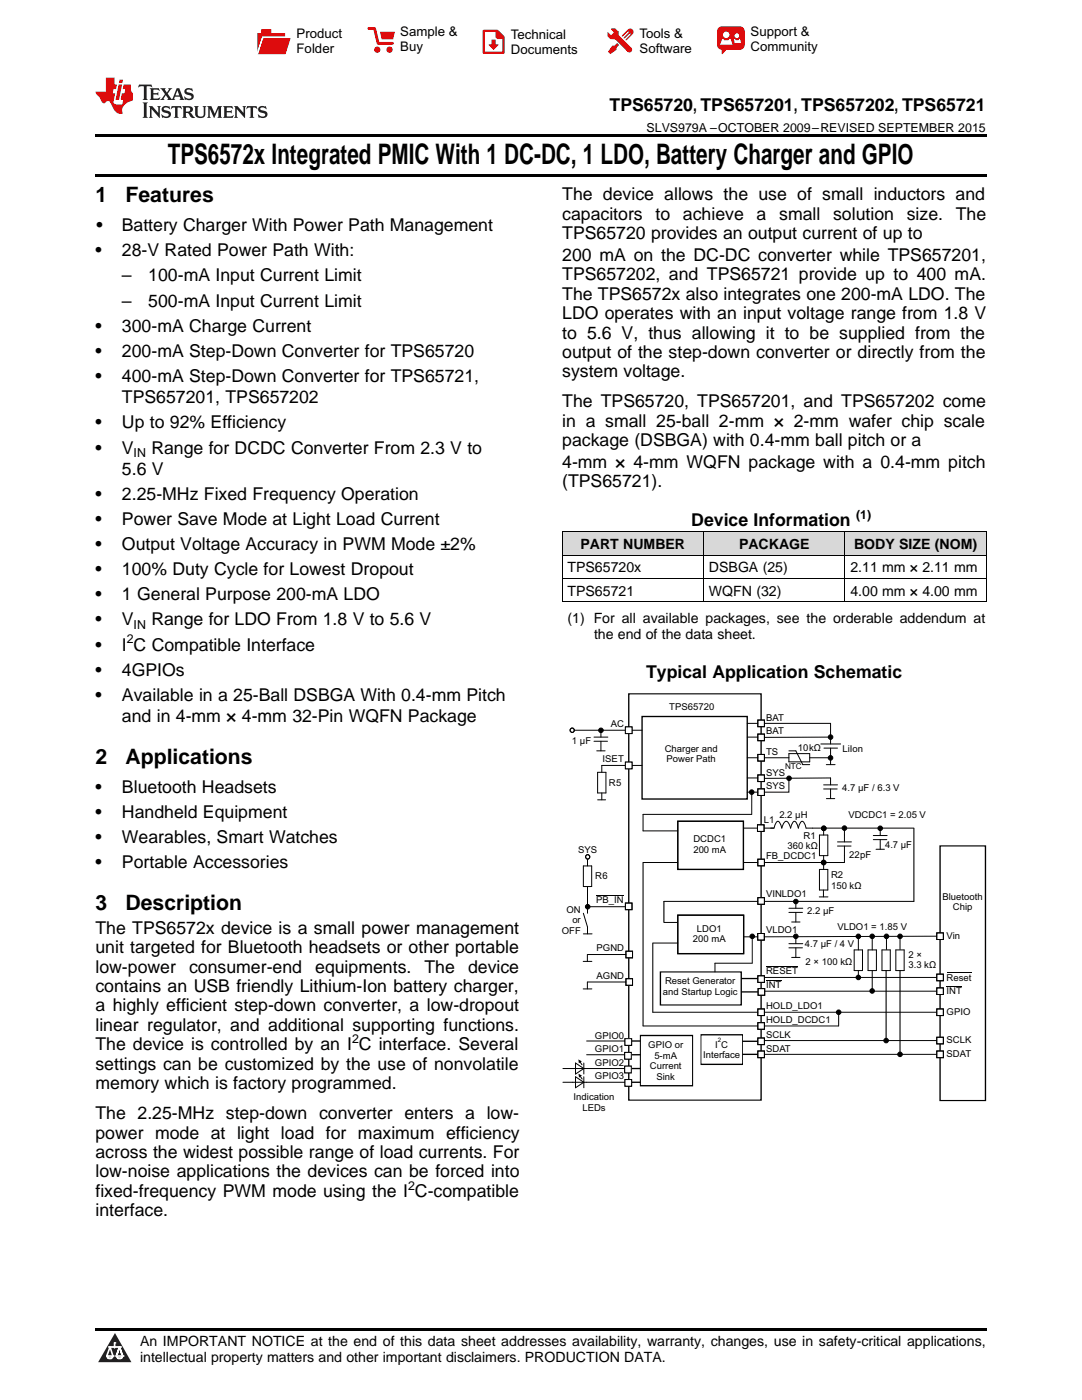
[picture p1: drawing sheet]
<svg xmlns="http://www.w3.org/2000/svg" width="216mm" height="279mm" viewBox="0 0 216 279" stroke-linecap="round" stroke-linejoin="round" font-family="sans-serif">
<defs><g id="words">
<text font-size="5.6" x="33.5" y="32.8">TPS6572x Integrated PMIC With 1 DC-DC, 1 LDO, Battery Charger and GPIO</text>
<g font-size="4.2">
<text x="19" y="40.4">1</text>
<text x="25" y="40.4">Features</text>
<text x="19" y="152.5">2</text>
<text x="25" y="152.5">Applications</text>
<text x="19" y="181.7">3</text>
<text x="25" y="181.7">Description</text>
</g>
<g font-size="3.5">
<text x="121.6" y="22.2">TPS65720, TPS657201, TPS657202, TPS65721</text>
<text x="112.2" y="40">The device allows the use of small inductors and</text>
<text x="19.2" y="46.1">•</text>
<text x="24.3" y="46.1">Battery Charger With Power Path Management</text>
<text x="112.2" y="43.9">capacitors</text>
<text x="112.2" y="47.8">TPS65720 provides an output current of up to</text>
<text x="130.8" y="43.9">to</text>
<text x="136.3" y="43.9">achieve</text>
<text x="151" y="43.9">a</text>
<text x="155.5" y="43.9">small</text>
<text x="166.2" y="43.9">solution</text>
<text x="180.9" y="43.9">size.</text>
<text x="190.7" y="43.9">The</text>
<text x="19" y="51.1">•</text>
<text x="24.3" y="51.1">28-V Rated Power Path With:</text>
<text x="112.2" y="52">200 mA on the DC-DC converter while TPS657201,</text>
<text x="24.3" y="56.2">–</text>
<text x="29.6" y="56.2">100-mA Input Current Limit</text>
<text x="112.2" y="55.9">TPS657202, and TPS65721 provide up to 400 mA.</text>
<text x="112.2" y="59.8">The TPS6572x also integrates one 200-mA LDO. The</text>
<text x="24.3" y="61.2">–</text>
<text x="29.6" y="61.2">500-mA Input Current Limit</text>
<text x="112.2" y="63.7">LDO operates with an input voltage range from 1.8 V</text>
<text x="19" y="66.3">•</text>
<text x="19" y="71.3">•</text>
<text x="24.3" y="66.3">300-mA Charge Current</text>
<text x="24.3" y="71.3">200-mA Step-Down Converter for TPS65720</text>
<text x="112.2" y="67.6">to 5.6 V, thus allowing it to be supplied from the</text>
<text x="112.2" y="71.4">output of the step-down converter or directly from the</text>
<text x="19" y="76.3">•</text>
<text x="24.3" y="76.3">400-mA Step-Down Converter for TPS65721,</text>
<text x="112.2" y="75.3">system voltage.</text>
<text x="24.3" y="80.5">TPS657201, TPS657202</text>
<text x="112.2" y="81.3">The TPS65720, TPS657201, and TPS657202 come</text>
<text x="19" y="85.5">•</text>
<text x="24.3" y="85.5">Up to 92% Efficiency</text>
<text x="112.2" y="85.2">in a small 25-ball 2-mm × 2-mm wafer chip scale</text>
<text x="112.2" y="89">package (DSBGA) with 0.4-mm ball pitch or a</text>
<text x="19" y="90.5">•</text>
<text x="24.3" y="90.5">V</text>
<text x="24.3" y="94.8">5.6 V</text>
<text x="30.2" y="90.5">Range for DCDC Converter From 2.3 V to</text>
<text x="112.2" y="93.3">4-mm × 4-mm WQFN package with a 0.4-mm pitch</text>
<text x="19" y="99.8">•</text>
<text x="24.3" y="99.8">2.25-MHz Fixed Frequency Operation</text>
<text x="112.2" y="97.2">(TPS65721).</text>
<text x="19" y="104.8">•</text>
<text x="24.3" y="104.8">Power Save Mode at Light Load Current</text>
<text x="137.9" y="104.9">Device Information</text>
<text x="19" y="109.8">•</text>
<text x="24.3" y="109.8">Output Voltage Accuracy in PWM Mode ±2%</text>
<text x="19" y="114.8">•</text>
<text x="19" y="119.8">•</text>
<text x="24.3" y="114.8">100% Duty Cycle for Lowest Dropout</text>
<text x="24.3" y="119.8">1 General Purpose 200-mA LDO</text>
<text x="19" y="124.8">•</text>
<text x="24.3" y="124.8">V</text>
<text x="30.2" y="124.8">Range for LDO From 1.8 V to 5.6 V</text>
<text x="19" y="129.8">•</text>
<text x="24.3" y="129.8">I C Compatible Interface</text>
<text x="19" y="134.8">•</text>
<text x="24.3" y="134.8">4GPIOs</text>
<text x="128.9" y="135.3">Typical Application Schematic</text>
<text x="19" y="139.8">•</text>
<text x="24.3" y="139.8">Available in a 25-Ball DSBGA With 0.4-mm Pitch</text>
<text x="24.3" y="144.1">and in 4-mm × 4-mm 32-Pin WQFN Package</text>
<text x="19" y="158.2">•</text>
<text x="24.3" y="158.2">Bluetooth Headsets</text>
<text x="19" y="163.2">•</text>
<text x="24.3" y="163.2">Handheld Equipment</text>
<text x="19" y="168.2">•</text>
<text x="19" y="173.2">•</text>
<text x="24.3" y="168.2">Wearables, Smart Watches</text>
<text x="24.3" y="173.2">Portable Accessories</text>
<text x="19" y="186.3">The TPS6572x device is a small power management</text>
<text x="19" y="190.2">unit targeted for Bluetooth headsets or other portable</text>
<text x="19" y="194.1">low-power</text>
<text x="19" y="198">contains an USB friendly Lithium-Ion battery charger,</text>
<text x="37.7" y="194.1">consumer-end</text>
<text x="62.9" y="194.1">equipments.</text>
<text x="84.7" y="194.1">The</text>
<text x="93.4" y="194.1">device</text>
<text x="19" y="201.9">a highly efficient step-down converter, a low-dropout</text>
<text x="19" y="205.7">linear regulator, and additional supporting functions.</text>
<text x="19" y="209.6">The device is controlled by an I C interface. Several</text>
<text x="19" y="213.5">settings can be customized by the use of nonvolatile</text>
<text x="19" y="217.4">memory which is factory programmed.</text>
<text x="19" y="223.3">The 2.25-MHz step-down converter enters a low-</text>
<text x="19" y="227.2">power mode at light load for maximum efficiency</text>
<text x="19" y="231.1">across the widest possible range of load currents. For</text>
<text x="19" y="235">low-noise applications the devices can be forced into</text>
<text x="19" y="238.9">fixed-frequency PWM mode using the I C-compatible</text>
<text x="19" y="242.7">interface.</text>
</g>
<g font-size="2.8">
<text x="115.8" y="109.6">PART NUMBER</text>
<text x="147.5" y="109.6">PACKAGE</text>
<text x="170.4" y="109.6">BODY SIZE (NOM)</text>
<text x="113.2" y="114.2">TPS65720x</text>
<text x="113.2" y="118.9">TPS65721</text>
<text x="141.5" y="114.2">DSBGA (25)</text>
<text x="141.5" y="118.9">WQFN (32)</text>
<text x="169.7" y="114.2">2.11 mm × 2.11 mm</text>
<text x="169.7" y="118.9">4.00 mm × 4.00 mm</text>
<text x="113.2" y="124.4">(1) For all available packages, see the orderable addendum at</text>
<text x="118.5" y="127.6">the end of the data sheet.</text>
<text x="27.9" y="268.6">An IMPORTANT NOTICE at the end of this data sheet addresses availability, warranty, changes, use in safety-critical applications,</text>
<text x="27.9" y="271.8">intellectual property matters and other important disclaimers. PRODUCTION DATA.</text>
</g>
<g font-size="2.6">
<text x="59.2" y="7.6">Product</text>
<text x="59.2" y="10.6">Folder</text>
<text x="79.9" y="7.3">Sample &amp;</text>
<text x="79.9" y="10.2">Buy</text>
<text x="101.9" y="7.8">Technical</text>
<text x="101.9" y="10.8">Documents</text>
<text x="127.6" y="7.6">Tools &amp;</text>
<text x="127.6" y="10.6">Software</text>
<text x="149.8" y="7.2">Support &amp;</text>
<text x="149.8" y="10.2">Community</text>
</g>
<g font-size="2.5">
<text x="129" y="26.3">SLVS979A –OCTOBER 2009–REVISED SEPTEMBER 2015</text>
<text x="26.7" y="91.2">IN</text>
<text x="170.8" y="103.5">(1)</text>
<text x="26.7" y="125.5">IN</text>
<text x="25.3" y="128.4">2</text>
<text x="70.2" y="208.2">2</text>
<text x="81.4" y="237.5">2</text>
</g>
<g font-size="1.9">
<text x="133.6" y="141.7">TPS65720</text>
<text x="152.9" y="143.8">BAT</text>
<text x="114.1" y="148.5">1 µF</text>
<text x="121.9" y="145.1">AC</text>
<text x="132.6" y="150">Charger and</text>
<text x="152.9" y="146.6">BAT</text>
<text x="159.2" y="149.9">10kΩ</text>
<text x="120.3" y="152.1">ISET</text>
<text x="133" y="152.1">Power Path</text>
<text x="152.9" y="150.6">TS</text>
<text x="152.9" y="154.9">SYS</text>
<text x="168.1" y="150.1">LiIon</text>
<text x="121.5" y="156.8">R5</text>
<text x="152.9" y="157.5">SYS</text>
<text x="168.1" y="157.8">4.7 µF / 6.3 V</text>
<text x="152.4" y="164.3">L1</text>
<text x="155.5" y="163.2">2.2 µH</text>
<text x="160.3" y="167.5">R1</text>
<text x="169.3" y="163.3">VDCDC1 = 2.05 V</text>
<text x="115.4" y="170.3">SYS</text>
<text x="138.4" y="170.2">200 mA</text>
<text x="138.4" y="168.1">DCDC1</text>
<text x="152.9" y="171.5">FB_DCDC1</text>
<text x="157.1" y="169.4">360 kΩ</text>
<text x="169.4" y="171.2">22pF</text>
<text x="176.6" y="169.3">4.7 µF</text>
<text x="118.8" y="175.5">R6</text>
<text x="152.9" y="179">VINLDO1</text>
<text x="165.8" y="175.3">R2</text>
<text x="165.8" y="177.4">150 kΩ</text>
<text x="188.1" y="179.6">Bluetooth</text>
<text x="113" y="182.2">ON</text>
<text x="114.2" y="184.3">or</text>
<text x="118.9" y="180.3">PB_IN</text>
<text x="139.1" y="186">LDO1</text>
<text x="161.1" y="182.5">2.2 µF</text>
<text x="167.1" y="185.7">VLDO1 = 1.85 V</text>
<text x="190.1" y="181.7">Chip</text>
<text x="112.1" y="186.4">OFF</text>
<text x="119.1" y="189.9">PGND</text>
<text x="138.3" y="188.1">200 mA</text>
<text x="152.9" y="186.3">VLDO1</text>
<text x="160.6" y="188.9">4.7 µF / 4 V</text>
<text x="181.3" y="191.2">2 ×</text>
<text x="188.9" y="187.4">Vin</text>
<text x="119.1" y="195.4">AGND</text>
<text x="132.7" y="196.4">Reset Generator</text>
<text x="152.9" y="194.4">RESET</text>
<text x="152.9" y="197.1">INT</text>
<text x="160.8" y="192.5">2 × 100 kΩ</text>
<text x="181.3" y="193.3">3.3 kΩ</text>
<text x="188.9" y="195.7">Reset</text>
<text x="132.3" y="198.5">and Startup Logic</text>
<text x="152.9" y="201.4">HOLD_LDO1</text>
<text x="188.9" y="198.5">INT</text>
<text x="188.9" y="202.5">GPIO</text>
<text x="118.7" y="207.3">GPIO0</text>
<text x="129.4" y="209.2">GPIO or</text>
<text x="142.7" y="209.1">I C</text>
<text x="152.9" y="207.2">SCLK</text>
<text x="152.9" y="210">SDAT</text>
<text x="152.9" y="204.1">HOLD_DCDC1</text>
<text x="188.9" y="208.1">SCLK</text>
<text x="118.7" y="210">GPIO1</text>
<text x="118.7" y="212.8">GPIO2</text>
<text x="118.7" y="215.3">GPIO3</text>
<text x="129.7" y="213.4">Current</text>
<text x="130.6" y="211.3">5-mA</text>
<text x="131" y="215.5">Sink</text>
<text x="140.3" y="211.2">Interface</text>
<text x="188.9" y="210.9">SDAT</text>
<text x="114.5" y="219.6">Indication</text>
<text x="116.2" y="221.7">LEDs</text>
</g>
<text font-size="1.6" x="156.7" y="153.5">NTC</text>
<text font-size="1.2" x="143.3" y="207.9">2</text>
</g></defs>
<g fill="#d8d8d8">
<path d="M112.2 106.2h28.2v4.6h-28.2z"/>
<path d="M140.4 106.2h28.2v4.6h-28.2z"/>
<path d="M168.6 106.2h28.2v4.6h-28.2z"/>
</g>
<path d="M22.9 266l3.3 5.9h-6.6z" fill="#231f20"/>
<path d="M21.3 270.6h1.2l-.3 .5h-.3a.53 .53 0 0 1-.6-.5z" fill-rule="evenodd" fill="#fff"/>
<path d="M21.3 270.6h1.2l-.3 .5h-.3a.53 .53 0 0 1-.6-.5z" fill="none" stroke="#231f20" stroke-width=".33"/>
<path d="M21.3 270.6l1.2 .1-.3 .4h-.5z" fill="none" stroke="#fff" stroke-width=".33"/>
<path d="M22.9 268.9h.1" fill="none" stroke="#fff" stroke-width=".33"/>
<path d="M22.9 268v.9z" fill="#fff"/>
<path d="M22.9 268v.9z" fill="none" stroke="#fff" stroke-width=".33"/>
<circle cx="22.9" cy="268" r=".16" fill="#fff"/>
<path d="M21.8 268.8h.1" fill="none" stroke="#fff" stroke-width=".33"/>
<path d="M21.8 268.8h2.2z" fill="#fff"/>
<path d="M21.8 268.8h2.2z" fill="none" stroke="#fff" stroke-width=".33"/>
<circle cx="24" cy="268.8" r=".16" fill="#fff"/>
<path d="M23.2 270.6h.1" fill="none" stroke="#fff" stroke-width=".33"/>
<path d="M23.8 268.8l-.6 1.8z" fill="#fff"/>
<path d="M23.8 268.8l-.6 1.8z" fill="none" stroke="#fff" stroke-width=".33"/>
<path d="M23.8 268.8l.7 1.8z" fill="#fff"/>
<path d="M23.8 268.8l.7 1.8z" fill="none" stroke="#fff" stroke-width=".33"/>
<path d="M24.4 270.6h.1" fill="none" stroke="#fff" stroke-width=".33"/>
<circle cx="21.3" cy="270.6" r=".16" fill="#fff"/>
<path d="M22 268.8l-.7 1.8z" fill="#fff"/>
<path d="M22 268.8l-.7 1.8z" fill="none" stroke="#fff" stroke-width=".33"/>
<path d="M22 268.8l.5 1.8z" fill="#fff"/>
<path d="M22 268.8l.5 1.8z" fill="none" stroke="#fff" stroke-width=".33"/>
<circle cx="22.5" cy="270.6" r=".16" fill="#fff"/>
<path d="M23.3 270.6h1.2a.63 .63 0 0 1-.6 .5 .63 .63 0 0 1-.6-.5z" fill-rule="evenodd" fill="#fff"/>
<path d="M23.3 270.6h1.2a.63 .63 0 0 1-.6 .5 .63 .63 0 0 1-.6-.5z" fill="none" stroke="#231f20" stroke-width=".33"/>
<path d="M23.3 270.6h1.2l-.4 .5h-.5z" fill="none" stroke="#fff" stroke-width=".33"/>
<path d="M23.2 270.6h.1" fill="none" stroke="#fff" stroke-width=".33"/>
<circle cx="24.5" cy="270.6" r=".16" fill="#fff"/>
<path d="M19 265.1h177.8v.5h-177.8z" fill="#000"/>
<path d="M125.5 138.5h26.4v81.1h-26.4z" fill-rule="evenodd" fill="#fff"/>
<path d="M125.5 138.5h26.4v81.1h-26.4z" fill="none" stroke="#000" stroke-width=".25"/>
<path d="M187.6 168.8h9v50.8h-9z" fill-rule="evenodd" fill="#fff"/>
<path d="M187.6 168.8h9v50.8h-9z" fill="none" stroke="#000" stroke-width=".25"/>
<path d="M168.4 165.3h14" fill="none" stroke="#000" stroke-width=".2"/>
<path d="M151.2 146.5h1.3v1.3h-1.3z" fill-rule="evenodd" fill="#fff"/>
<path d="M151.2 146.5h1.3v1.3h-1.3z" fill="none" stroke="#000" stroke-width=".2"/>
<path d="M151.2 154.7h1.3v1.3h-1.3z" fill-rule="evenodd" fill="#fff"/>
<path d="M151.2 154.7h1.3v1.3h-1.3zM152.5 147.2l13.2-.1v1.4M163.8 148.5h3.9M164.3 156.6h2.8M164.3 157.5h2.7M164.4 149.3h2.7M164.9 152.6h1.7M164.9 159.4h1.7M165.7 149.3v3.3M165.7 155.3v1.3" fill="none" stroke="#000" stroke-width=".2"/>
<path d="M151.2 150.6h1.3v1.3h-1.3z" fill-rule="evenodd" fill="#fff"/>
<path d="M151.2 150.6h1.3v1.3h-1.3zM152.5 151.2h4.9M157.4 150.4h4.2v1.6h-4.2zM157.4 149.8h1.4l1.4 2.8h1.4M161.6 151.2h4.1" fill="none" stroke="#000" stroke-width=".2"/>
<path d="M124.8 145.1h1.3v1.3h-1.3z" fill-rule="evenodd" fill="#fff"/>
<path d="M124.8 145.1h1.3v1.3h-1.3z" fill="none" stroke="#000" stroke-width=".2"/>
<path d="M124.8 152.1h1.3v1.3h-1.3z" fill-rule="evenodd" fill="#fff"/>
<path d="M114.1 145.7h10.7M119.2 154.1h1.7v4.2h-1.7zM119.2 159.6h1.6M120.1 158.3v1.3M124.8 152.8h-4.7v1.3M124.8 152.1h1.3v1.3h-1.3z" fill="none" stroke="#000" stroke-width=".2"/>
<path d="M151.2 186.3h1.3v1.3h-1.3z" fill-rule="evenodd" fill="#fff"/>
<path d="M151.2 186.3h1.3v1.3h-1.3zM187.6 186.8l-35.1 .2" fill="none" stroke="#000" stroke-width=".2"/>
<path d="M124.8 180.2h1.3v1.3h-1.3z" fill-rule="evenodd" fill="#fff"/>
<path d="M116.4 172.8h1.7v4.1h-1.7zM117.2 171.4v1.4M117.2 177v5.3M116.4 182.3l.8 2.7M117.2 181h7.6M124.8 180.2h1.3v1.3h-1.3z" fill="none" stroke="#000" stroke-width=".2"/>
<circle cx="117.3" cy="171" r=".43" fill="#fff"/>
<g fill="none" stroke="#000" stroke-width=".2">
<path d="M118.9 178.7h5.5"/>
<circle cx="117.3" cy="171" r=".43"/>
</g>
<path d="M151.2 194.7h1.3v1.4h-1.3z" fill-rule="evenodd" fill="#fff"/>
<path d="M151.2 194.7h1.3v1.4h-1.3zM152.6 195.1h35M152.9 192.8h6.3" fill="none" stroke="#000" stroke-width=".2"/>
<path d="M151.2 207.2h1.3v1.3h-1.3z" fill-rule="evenodd" fill="#fff"/>
<path d="M151.2 207.2h1.3v1.3h-1.3zM152.5 207.7h35.3" fill="none" stroke="#000" stroke-width=".2"/>
<path d="M151.3 197.3h1.3v1.3h-1.3z" fill-rule="evenodd" fill="#fff"/>
<path d="M151.3 197.3h1.3v1.3h-1.3zM152.6 197.8h34.9" fill="none" stroke="#000" stroke-width=".2"/>
<path d="M135.2 182.6h13.2v7.7h-13.2z" fill-rule="evenodd" fill="#fff"/>
<path d="M135.2 182.6h13.2v7.7h-13.2zM148.4 187h2.8" fill="none" stroke="#000" stroke-width=".2"/>
<path d="M135.2 182.6h13.2v7.7h-13.2z" fill="none" stroke="#000" stroke-width=".27"/>
<path d="M151.2 143.7h1.3v1.3h-1.3z" fill-rule="evenodd" fill="#fff"/>
<path d="M151.2 143.7h1.3v1.3h-1.3zM152.5 144.4h13.2v2.7M165.7 155.3h-13.1" fill="none" stroke="#000" stroke-width=".2"/>
<circle cx="114.2" cy="145.7" r=".43" fill="#fff"/>
<g fill="none" stroke="#000" stroke-width=".2">
<path d="M152.5 210.4h35.2"/>
<circle cx="114.2" cy="145.7" r=".43"/>
</g>
<path d="M151.2 209.7h1.3v1.4h-1.3z" fill-rule="evenodd" fill="#fff"/>
<path d="M124.8 145.7h3.3M124.8 152.8h3.3M149.1 147.1h2.1M149.1 151.2h2.1M149.1 155.3h2.1M149.1 144.4h2.1M153.8 165.3h.5M154.5 165.3l.2-.7 .4-.7h.2l.3 .3 .4 1.1 .2-.7 .5-.7h.3l.3 .3 .5 1.1 .2-.7 .4-.7h.2l.3 .3 .4 1.1 .2-.7 .5-.7h.2l.2 .3 .4 1.1h1.4M152.9 195.6h3M151.2 209.7h1.3v1.4h-1.3z" fill="none" stroke="#000" stroke-width=".2"/>
<path d="M128.1 143h21v16.5h-21z" fill="none" stroke="#000" stroke-width=".27"/>
<path d="M151.2 171.5h1.3v1.3h-1.3z" fill-rule="evenodd" fill="#fff"/>
<path d="M151.2 171.5h1.3v1.3h-1.3z" fill="none" stroke="#000" stroke-width=".2"/>
<path d="M151.1 164.6h1.4v1.3h-1.4z" fill-rule="evenodd" fill="#fff"/>
<path d="M151.1 164.6h1.4v1.3h-1.4zM152.5 165.3h1.9M152.5 172.1h16" fill="none" stroke="#000" stroke-width=".2"/>
<path d="M135.2 163.9h13.1v9.6h-13.1z" fill-rule="evenodd" fill="#fff"/>
<path d="M135.2 163.9h13.1v9.6h-13.1zM148.3 165.3h2.8M148.4 172.1h2.8M162.2 165.3h6.2" fill="none" stroke="#000" stroke-width=".2"/>
<path d="M135.2 163.9h13.1v9.6h-13.1z" fill="none" stroke="#000" stroke-width=".27"/>
<path d="M151.2 179.1h1.3v1.4h-1.3z" fill-rule="evenodd" fill="#fff"/>
<path d="M165.7 157.5v1.9M151.2 179.1h1.3v1.4h-1.3z" fill="none" stroke="#000" stroke-width=".2"/>
<path d="M151.2 157.4h1.3v1.4h-1.3z" fill-rule="evenodd" fill="#fff"/>
<path d="M149.1 158.1h2.1M150 158.1v4.4M151.2 157.4h1.3v1.4h-1.3zM157.4 155.2v2.9h-4.9" fill="none" stroke="#000" stroke-width=".2"/>
<path d="M124.7 207.3h1.3v1.3h-1.3z" fill-rule="evenodd" fill="#fff"/>
<path d="M124.7 207.3h1.3v1.3h-1.3z" fill="none" stroke="#000" stroke-width=".2"/>
<path d="M124.7 212.8h1.3v1.3h-1.3z" fill-rule="evenodd" fill="#fff"/>
<path d="M124.7 212.8h1.3v1.3h-1.3z" fill="none" stroke="#000" stroke-width=".2"/>
<path d="M124.7 210h1.3v1.4h-1.3z" fill-rule="evenodd" fill="#fff"/>
<path d="M124.7 210h1.3v1.4h-1.3z" fill="none" stroke="#000" stroke-width=".2"/>
<path d="M124.7 215.4h1.3v1.4h-1.3z" fill-rule="evenodd" fill="#fff"/>
<path d="M150 162.5h-21.7v3.3h6.9M147.9 195.3h3.3M117.1 207.8h10.7M117.1 210.5h10.7M117.1 213.2h10.7M117.1 216h10.7M124.7 215.4h1.3v1.4h-1.3zM148.2 207.8h3M148.2 210.4h3" fill="none" stroke="#000" stroke-width=".2"/>
<path d="M131.8 194h16.1v6.6h-16.1zM127.8 206.7h10.4v10h-10.4z" fill="none" stroke="#000" stroke-width=".24"/>
<path d="M139.9 206.5h8.3v5.9h-8.3z" fill="none" stroke="#000" stroke-width=".21"/>
<path d="M124.9 189.8h1.3v1.4h-1.3z" fill-rule="evenodd" fill="#fff"/>
<path d="M124.9 189.8h1.3v1.4h-1.3z" fill="none" stroke="#000" stroke-width=".2"/>
<path d="M124.9 195.3h1.3v1.3h-1.3z" fill-rule="evenodd" fill="#fff"/>
<g fill="none" stroke="#000" stroke-width=".2">
<path d="M118.5 147.1h2.8M118.5 147.9h2.7M119.1 149.8h1.6M119.9 145.7v1.4M119.9 147.9v1.9M174.3 166.7h2.7M174.3 167.6h2.7M174.8 169.5h1.7M175.6 165.4v1.3M175.6 167.6v1.9M116.4 191.9h1.7M116.4 197.4h1.7"/>
<path d="M116.4 186.4h1.7M117.2 190.5v1.4M117.2 196v1.4M117.2 185v1.4M117.2 190.5h7.7M117.2 196h7.7M124.9 195.3h1.3v1.3h-1.3zM157.4 188.3h2.8M157.4 189.2h2.7M158 191.1h1.6M158.8 187v1.3M158.8 189.2v1.9"/>
</g>
<path d="M151.2 201.4h1.3v1.3h-1.3z" fill-rule="evenodd" fill="#fff"/>
<path d="M151.2 201.4h1.3v1.3h-1.3z" fill="none" stroke="#000" stroke-width=".2"/>
<path d="M151.2 204.1h1.3v1.3h-1.3z" fill-rule="evenodd" fill="#fff"/>
<g fill="none" stroke="#000" stroke-width=".2">
<path d="M128.3 172.1h6.9M128.3 172.2v32.5M151.2 179.9h-18.7v4.1M158.8 179.9v1.4M163.5 179h1.7M163.5 166.6h1.7v4.2h-1.7zM163.5 173.5h1.7v4.1h-1.7zM164.3 177.6v1.4M164.3 165.3v1.3M164.3 170.8v2.7M182.4 165.3v14.6h-29.9M130.3 188.2v13.8h20.9"/>
<path d="M130.3 188.2h4.9M132.5 184.1h2.7M147.9 198h3.3M150.1 187v5.2M157.4 181.3h2.8M157.4 182.1h2.7M158 184h1.6M158.8 182.1v1.9M170.4 189.6h1.7v4.1h-1.7zM171.3 187v2.6M171.3 193.7v1.4M173.2 189.6h1.7v4.1h-1.7z"/>
<path d="M174 187v2.6M174 193.7v4.1M176 189.6h1.6v4.1h-1.6zM176.8 193.7v14M178.8 189.6h1.6v4.1h-1.6zM179.6 193.7v16.7M128.3 204.8h22.9M151.2 204.1h1.3v1.3h-1.3zM152.5 204.8h14.8M152.5 202h35.3M167.3 202v2.8"/>
</g>
<path d="M186.9 186.2h1.3v1.3h-1.3z" fill-rule="evenodd" fill="#fff"/>
<path d="M186.9 186.2h1.3v1.3h-1.3z" fill="none" stroke="#000" stroke-width=".2"/>
<path d="M186.9 194.4h1.3v1.3h-1.3z" fill-rule="evenodd" fill="#fff"/>
<path d="M186.9 194.4h1.3v1.3h-1.3z" fill="none" stroke="#000" stroke-width=".2"/>
<path d="M186.9 197.1h1.3v1.4h-1.3z" fill-rule="evenodd" fill="#fff"/>
<path d="M186.9 197.1h1.3v1.4h-1.3z" fill="none" stroke="#000" stroke-width=".2"/>
<path d="M186.9 201.4h1.3v1.3h-1.3z" fill-rule="evenodd" fill="#fff"/>
<path d="M186.9 201.4h1.3v1.3h-1.3z" fill="none" stroke="#000" stroke-width=".2"/>
<path d="M186.9 207h1.3v1.3h-1.3z" fill-rule="evenodd" fill="#fff"/>
<path d="M186.9 207h1.3v1.3h-1.3z" fill="none" stroke="#000" stroke-width=".2"/>
<path d="M186.9 209.7h1.3v1.4h-1.3z" fill-rule="evenodd" fill="#fff"/>
<g fill="none" stroke="#000" stroke-width=".2">
<path d="M167.1 168h2.8M167.1 168.8h2.7M168.5 165.3v2.7M168.5 168.8v3.3M150.1 192.2h-7.4v1.8M176.9 186.9v2.6M179.6 186.9v2.6M188.9 194.1h5M188.9 196.9h3M112.3 216h4.8M112.3 213.2h4.8M114.8 214.9l1.7 1.1-1.7 1.1z"/>
<path d="M114.8 212.2l1.7 1-1.7 1.1zM115.8 212l.3 .5M115.8 214.9l.4 .5M116.5 212.2v2.1M116.5 214.9v2.2M186.9 209.7h1.3v1.4h-1.3z"/>
<circle cx="119.9" cy="145.8" r=".45"/>
<circle cx="150" cy="158.1" r=".45"/>
<circle cx="157.4" cy="155.3" r=".45"/>
<circle cx="165.7" cy="151.3" r=".45"/>
<circle cx="165.7" cy="147.1" r=".45"/>
<circle cx="158.8" cy="179.9" r=".45"/>
<circle cx="164.3" cy="172.1" r=".45"/>
<circle cx="164.4" cy="165.3" r=".45"/>
<circle cx="168.5" cy="165.3" r=".45"/>
<circle cx="175.6" cy="165.3" r=".45"/>
<circle cx="117.3" cy="181" r=".45"/>
<circle cx="150.1" cy="186.9" r=".45"/>
<circle cx="158.8" cy="186.9" r=".45"/>
<circle cx="171.3" cy="195.1" r=".45"/>
<circle cx="171.3" cy="186.9" r=".45"/>
<circle cx="174" cy="197.8" r=".45"/>
<circle cx="174" cy="186.9" r=".45"/>
<circle cx="176.9" cy="186.9" r=".45"/>
<circle cx="179.6" cy="186.9" r=".45"/>
<circle cx="167.3" cy="202" r=".45"/>
<circle cx="176.8" cy="207.7" r=".45"/>
<circle cx="179.6" cy="210.4" r=".45"/>
</g>
<g fill="#000">
<path d="M115.4 211.4l.7 .4-.6 .4zM115.4 214.3l.7 .4-.6 .4z"/>
<circle cx="119.9" cy="145.8" r=".45"/>
<circle cx="150" cy="158.1" r=".45"/>
<circle cx="157.4" cy="155.3" r=".45"/>
<circle cx="165.7" cy="151.3" r=".45"/>
<circle cx="165.7" cy="147.1" r=".45"/>
<circle cx="158.8" cy="179.9" r=".45"/>
<circle cx="164.3" cy="172.1" r=".45"/>
<circle cx="164.4" cy="165.3" r=".45"/>
<circle cx="168.5" cy="165.3" r=".45"/>
<circle cx="175.6" cy="165.3" r=".45"/>
<circle cx="117.3" cy="181" r=".45"/>
<circle cx="150.1" cy="186.9" r=".45"/>
<circle cx="158.8" cy="186.9" r=".45"/>
<circle cx="171.3" cy="195.1" r=".45"/>
<circle cx="171.3" cy="186.9" r=".45"/>
<circle cx="174" cy="197.8" r=".45"/>
<circle cx="174" cy="186.9" r=".45"/>
<circle cx="176.9" cy="186.9" r=".45"/>
<circle cx="179.6" cy="186.9" r=".45"/>
<circle cx="167.3" cy="202" r=".45"/>
<circle cx="176.8" cy="207.7" r=".45"/>
<circle cx="179.6" cy="210.4" r=".45"/>
</g>
<path d="M124.8 145.1h1.3v1.3h-1.3z" fill-rule="evenodd" fill="#fff"/>
<path d="M124.8 145.1h1.3v1.3h-1.3z" fill="none" stroke="#000" stroke-width=".2"/>
<path d="M124.8 152.1h1.3v1.3h-1.3z" fill-rule="evenodd" fill="#fff"/>
<path d="M124.8 152.1h1.3v1.3h-1.3z" fill="none" stroke="#000" stroke-width=".2"/>
<path d="M124.7 207.3h1.3v1.3h-1.3z" fill-rule="evenodd" fill="#fff"/>
<path d="M124.7 207.3h1.3v1.3h-1.3z" fill="none" stroke="#000" stroke-width=".2"/>
<path d="M124.7 212.8h1.3v1.3h-1.3z" fill-rule="evenodd" fill="#fff"/>
<path d="M124.7 212.8h1.3v1.3h-1.3z" fill="none" stroke="#000" stroke-width=".2"/>
<path d="M124.7 210h1.3v1.4h-1.3z" fill-rule="evenodd" fill="#fff"/>
<path d="M124.7 210h1.3v1.4h-1.3z" fill="none" stroke="#000" stroke-width=".2"/>
<path d="M124.7 215.4h1.3v1.4h-1.3z" fill-rule="evenodd" fill="#fff"/>
<path d="M112.2 115.4h84.6M112.2 110.8h84.6M112.2 106.1h84.6M112.2 106.2v14M140.4 106.2v14M168.6 106.2v14M196.8 106.2v14M112.2 120.1h84.6M124.7 215.4h1.3v1.4h-1.3z" fill="none" stroke="#000" stroke-width=".2"/>
<path d="M19 34.8h177.8v.5h-177.8zM19 26.8h177.8v.6h-177.8zM112.2 120.1l.1 .1zM168.5 120.1l.1 .1zM196.7 120.1l.1 .1z" fill="#000"/>
<path d="M27.7 16.9l-.1 .6 .6-.3h.5v.2v2.2l-.2 .4h1l-.2-.4v-2.2v-.2h.5l.6 .3-.2-.6zM29.9 17.6l.2 .4v1.6l-.2 .4h1.9l.1-.6a1.09 1.09 0 0 1-1.3 .1v-.6h.6l.4 .2v-.7l-.2 .2h-.8v-.6l.2-.1a1.01 1.01 0 0 1 1 .3l-.1-.6zM32 17.6l.9 1.2-1 1.2h.9l-.2-.3 .5-.7 .5 .7-.3 .3h1.7l-.2-.3 .1-.4h1l.1 .4-.2 .3h1l-.3-.4-.7-2h-.5l-1 2.2-.8-1.1 .9-1.1h-.9l.2 .2-.4 .7-.4-.7 .2-.2zM35.4 18l.4 1h-.8zM37 17.7a.66 .66 0 0 0-.2 .8 .66 .66 0 0 0 .6 .4l.7 .2 .1 .2a.8 .8 0 0 1-.7 .4 .8 .8 0 0 1-.7-.5l.1 .8 .2-.2a.94 .94 0 0 0 1.1 .1 .94 .94 0 0 0 .4-.9 1.48 1.48 0 0 0-1.3-.6v-.4a1.1 1.1 0 0 1 1.2 .2l-.2-.6-.2 .1-.5-.1zM28.5 20.4l.2 .4v2.3l-.2 .4h1l-.2-.4v-2.3l.2-.4zM29.7 21.2l.2 .4v1.5l-.2 .4h.8l-.3-.4 .1-1.3 1.6 1.8v-2l.2-.4h-.7l.2 .2v1.1l-1.2-1.3zM32.5 21.3a.66 .66 0 0 0-.2 .8 .66 .66 0 0 0 .6 .4l.6 .2 .2 .2a.8 .8 0 0 1-.8 .4 .8 .8 0 0 1-.7-.5l.2 .7 .2-.1a.94 .94 0 0 0 1 .1 .94 .94 0 0 0 .5-1 1.47 1.47 0 0 0-1.3-.6l-.1-.3a1.1 1.1 0 0 1 1.3 .2l-.2-.6-.2 .1-.5-.2zM34.3 21.2l-.2 .6a.64 .64 0 0 1 .8-.3v1.6l-.2 .4h1l-.3-.4 .1-1.6a.66 .66 0 0 1 .8 .3l-.2-.6zM36.3 21.2l.3 .4v1.5l-.3 .4h1l-.2-.2v-.7h.5l.1 .1a.8 .8 0 0 0 1.2 .7l-1-1a.62 .62 0 0 0 .6-.5 .62 .62 0 0 0-.6-.7zM37.1 21.5h.1a.48 .48 0 0 1 .6 0 .48 .48 0 0 1 .1 .6l-.2 .1-.6 .1zM38.7 21.2l.2 .2a2.29 2.29 0 0 0 .4 2 1.05 1.05 0 0 0 1.7-.7v-1.3l.2-.2h-.8l.2 .4v1.1a.61 .61 0 0 1-.6 .6 .61 .61 0 0 1-.6-.6v-1.1l.3-.4zM41.3 21.2l.3 .4v1.5l-.3 .4h.8l-.2-.4v-1.4l.8 1.9 .9-1.9v1.4l-.2 .4h.9l-.2-.4v-1.5l.2-.4h-.8l-.7 1.5-.6-1.5zM44.5 21.2l.2 .4v1.5l-.2 .4h1.9l.2-.6a1.1 1.1 0 0 1-1.4 .2v-.7h.6l.4 .2v-.6l-.2 .1-.8 .1v-.6l.2-.1a1.02 1.02 0 0 1 1.1 .2l-.2-.5zM46.7 21.2l.2 .4v1.5l-.2 .4h.8l-.3-.4 .1-1.3 1.6 1.8v-2l.2-.4h-.7l.2 .2v1.1l-1.2-1.3zM49.3 21.2l-.1 .6a.64 .64 0 0 1 .8-.3v1.6l-.3 .4h1l-.2-.4v-1.6a.66 .66 0 0 1 .8 .3l-.1-.6zM51.7 21.3a.66 .66 0 0 0-.2 .7 .66 .66 0 0 0 .7 .5l.6 .2 .1 .2a.8 .8 0 0 1-.7 .4 .8 .8 0 0 1-.7-.5l.1 .7 .2-.1a.94 .94 0 0 0 1.1 .1 .94 .94 0 0 0 .4-1 1.48 1.48 0 0 0-1.2-.6l-.1-.3a1.1 1.1 0 0 1 1.2 .2l-.2-.6-.1 .1-.6-.2z" fill="#231f20"/>
<path d="M21.1 15.5v2.8h-2v.4l.9 .9a.96 .96 0 0 0 1 1 .59 .59 0 0 1 .5-.4 .59 .59 0 0 1 .5 .3l.4 .8a1.61 1.61 0 0 0 2.1 1.3 1.63 1.63 0 0 1 1.1-2.2l.9-.3v-1.5a1.6 1.6 0 0 1-.4-1.7h-1.4l-.2 .9h.5l-.2 .8h-.5l-.2 1v.3h.5l-.2 .9h-.7a.74 .74 0 0 1-1-.6l.3-1.6h-.5l.2-.8h.5l.1-.9h-.4v-1.4zM23.7 16.9l-.7 3h.8l.6-3zM23.8 15.9l-.1 .7h.7l.2-.7z" fill="#ee1d23"/>
<g fill="#d60000">
<path d="M52.1 5.8h2v.8h2.8v4.2h-5.5v-4.2h.7z" fill-rule="evenodd"/>
<path d="M52.4 7.5h5.6l-1 3.3h-5.6z" fill-rule="evenodd"/>
</g>
<path d="M52.4 7.4h5.7l-.1 .1h-5.5l-1.1 3.3z" fill-rule="evenodd" fill="#fff"/>
<path d="M52.4 7.4h5.7l-.1 .1h-5.5l-1.1 3.3z" fill="none" stroke="#fff" stroke-width=".2"/>
<path d="M73.6 5.7h1.1l.7 2.9h2.9" fill="none" stroke="#d60000" stroke-width=".55"/>
<g fill="#d60000">
<path d="M75.8 6.3h3l-.4 1.6h-2.2z" fill-rule="evenodd"/>
<circle cx="75.3" cy="9.9" r=".62"/>
<circle cx="77.7" cy="9.9" r=".62"/>
</g>
<path d="M96.5 6.2h2.7l1.3 1.2v3.1h-4z" fill="none" stroke="#d60000" stroke-width=".44"/>
<g fill="#d60000">
<path d="M98.1 7.9h.8v1h.5l-.9 1.1-1-1v-.1h.6z" fill-rule="evenodd"/>
<path d="M98.9 6.2h.3l1.3 1.2v.4h-1.3l-.3-.4z" fill-rule="evenodd"/>
<path d="M121.9 5.7h.8l.7 .6 .1 .7 2.5 2.5-.8 .8-2.3-2.3-1.1-.2-.6-.6v-.8l.7 .6 .5-.4v-.2l-.5-.5z" fill-rule="evenodd"/>
<path d="M122.2 9.1h.4l.5-.5 .4 .4-.5 .5v.4l-1.2 .9-.5-.5z" fill-rule="evenodd"/>
<path d="M125.3 5.9a.67 .67 0 0 1 .9 0 .67 .67 0 0 1 0 .9z" fill-rule="evenodd"/>
<path d="M125.3 5.9l.9 .9-1.2 1.2h-.2v-.2l1-.9v-.2h-.2l-.9 1h-.2v-.2l.9-1 .1-.2h-.3l-.9 1h-.2v-.2z" fill-rule="evenodd"/>
<circle cx="125.6" cy="9.9" r=".54"/>
</g>
<path d="M123.3 6.3v.7" fill="none" stroke="#d60000" stroke-width=".2"/>
<g fill="#d60000">
<path d="M143.4 5.5l.6-.2h3.6a.95 .95 0 0 1 1 .9v2.8a.95 .95 0 0 1-1 .9h-3.6a.95 .95 0 0 1-.9-.9v-2.8z" fill-rule="evenodd"/>
<path d="M144 9.9h.9l-.7 .9h-.2z" fill-rule="evenodd"/>
</g>
<g fill="#fff">
<path d="M146.6 8.6h1.3z"/>
<path d="M144.1 7.8h.3l.1 .2h.8l.2-.2h.3l.4 1.1h-2.5z" fill-rule="evenodd"/>
<path d="M146.4 7.8h.3l.1 .2h.5l.2-.2h.2l.2 .8h-1.3z" fill-rule="evenodd"/>
<circle cx="144.9" cy="6.9" r=".65"/>
<circle cx="147" cy="7.1" r=".48"/>
</g>
<use href="#words"/>
</svg>
